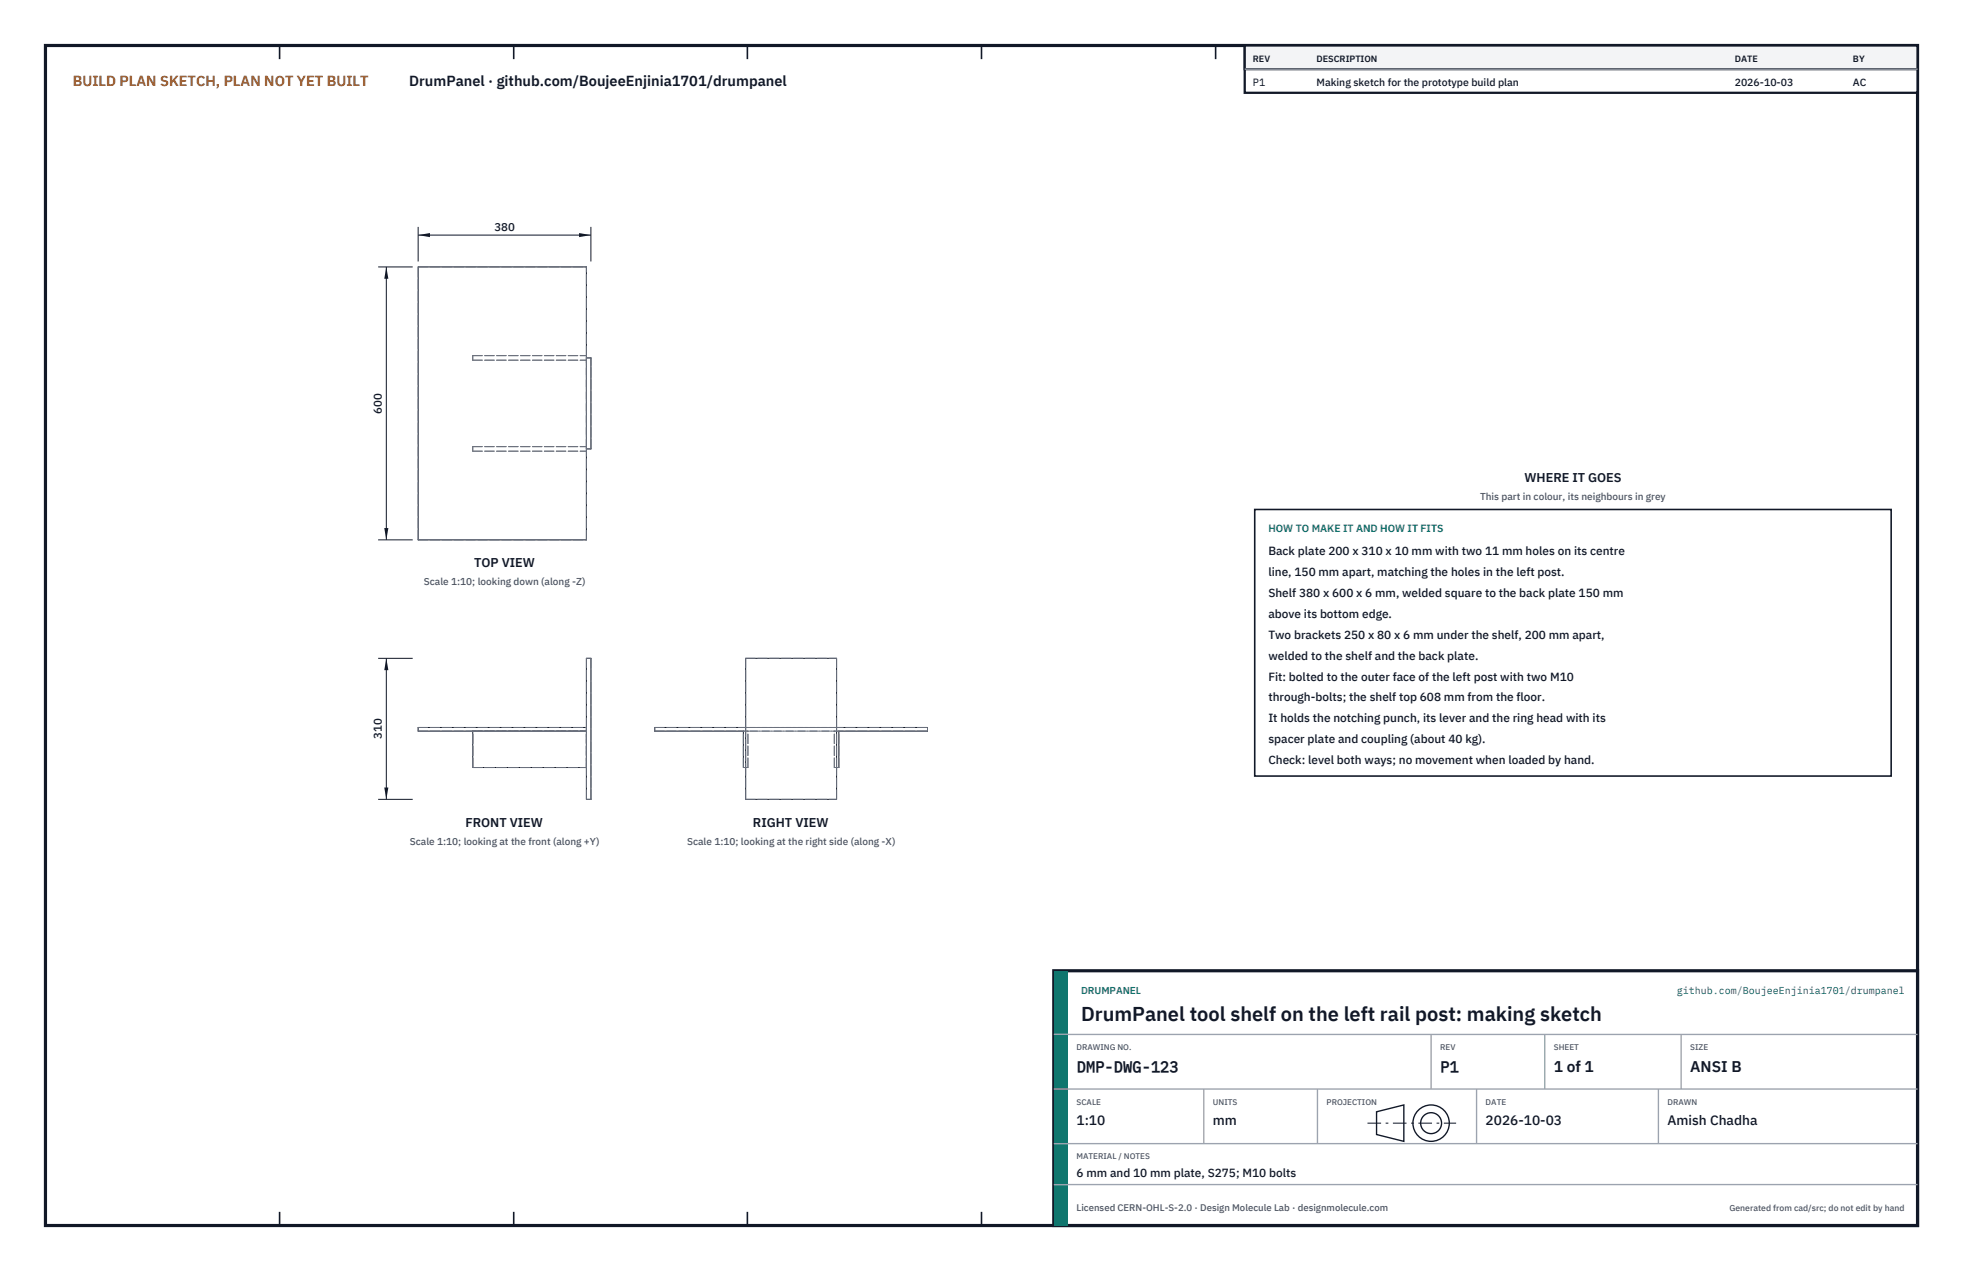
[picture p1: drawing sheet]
<svg xmlns="http://www.w3.org/2000/svg" width="432mm" height="279mm" viewBox="0 0 432 279" stroke-linecap="round" stroke-linejoin="round" font-family="sans-serif">
<defs><g id="words">
<text font-size="4.4" fill="#111827" x="237.8" y="224.4">DrumPanel tool shelf on the left rail post: making sketch</text>
<g font-size="3.4" fill="#111827">
<text x="236.8" y="235.6">DMP-DWG-123</text>
<text x="316.8" y="235.6">P1</text>
<text x="341.8" y="235.6">1 of 1</text>
<text x="371.8" y="235.6">ANSI B</text>
</g>
<text font-size="3.2" fill="#b45309" x="16" y="19">BUILD PLAN SKETCH, PLAN NOT YET BUILT</text>
<text font-size="3.2" fill="#111827" x="90" y="19">DrumPanel · github.com/BoujeeEnjinia1701/drumpanel</text>
<g font-size="3" fill="#111827">
<text x="236.8" y="247.2">1:10</text>
<text x="266.8" y="247.2">mm</text>
<text x="326.8" y="247.2">2026-10-03</text>
<text x="366.8" y="247.2">Amish Chadha</text>
</g>
<g font-size="2.8" fill="#111827">
<text x="335.3" y="106">WHERE IT GOES</text>
<text x="104.3" y="124.7">TOP VIEW</text>
<text x="102.4" y="181.7">FRONT VIEW</text>
<text x="165.6" y="181.7">RIGHT VIEW</text>
</g>
<g font-size="2.6" fill="#111827">
<text x="279" y="122">Back plate 200 x 310 x 10 mm with two 11 mm holes on its centre</text>
<text x="279" y="126.6">line, 150 mm apart, matching the holes in the left post.</text>
<text x="279" y="131.2">Shelf 380 x 600 x 6 mm, welded square to the back plate 150 mm</text>
<text x="279" y="135.8">above its bottom edge.</text>
<text x="279" y="140.4">Two brackets 250 x 80 x 6 mm under the shelf, 200 mm apart,</text>
<text x="279" y="145">welded to the shelf and the back plate.</text>
<text x="279" y="149.6">Fit: bolted to the outer face of the left post with two M10</text>
<text x="279" y="154.2">through-bolts; the shelf top 608 mm from the floor.</text>
<text x="279" y="158.8">It holds the notching punch, its lever and the ring head with its</text>
<text x="279" y="163.4">spacer plate and coupling (about 40 kg).</text>
<text x="279" y="168">Check: level both ways; no movement when loaded by hand.</text>
<text x="236.8" y="258.8">6 mm and 10 mm plate, S275; M10 bolts</text>
</g>
<g font-size="2.5" fill="#111827">
<text x="108.7" y="50.7">380</text>
<text x="84" y="90.9" transform="rotate(-90 84 90.9)">600</text>
<text x="84" y="162.5" transform="rotate(-90 84 162.5)">310</text>
</g>
<g font-size="2.3" fill="#111827">
<text x="275.6" y="18.8">P1</text>
<text x="289.6" y="18.8">Making sketch for the prototype build plan</text>
<text x="381.6" y="18.8">2026-10-03</text>
<text x="407.6" y="18.8">AC</text>
</g>
<text font-size="2.3" fill="#0f766e" x="279" y="117">HOW TO MAKE IT AND HOW IT FITS</text>
<g font-size="2.2" fill="#4b5563">
<text x="325.6" y="110">This part in colour, its neighbours in grey</text>
<text x="93.2" y="128.7">Scale 1:10; looking down (along -Z)</text>
<text x="90.1" y="185.7">Scale 1:10; looking at the front (along +Y)</text>
<text x="151.1" y="185.7">Scale 1:10; looking at the right side (along -X)</text>
</g>
<g font-size="2.2" fill="#0f766e">
<text x="237.8" y="218.4">DRUMPANEL</text>
<text x="368.8" y="218.4">github.com/BoujeeEnjinia1701/drumpanel</text>
</g>
<text font-size="2.1" fill="#4b5563" x="236.8" y="266.2">Licensed CERN-OHL-S-2.0 · Design Molecule Lab · designmolecule.com</text>
<g font-size="2" fill="#111827">
<text x="275.6" y="13.6">REV</text>
<text x="289.6" y="13.6">DESCRIPTION</text>
<text x="381.6" y="13.6">DATE</text>
<text x="407.6" y="13.6">BY</text>
</g>
<text font-size="1.9" fill="#4b5563" x="380.4" y="266.2">Generated from cad/src; do not edit by hand</text>
<g font-size="1.8" fill="#4b5563">
<text x="236.8" y="230.8">DRAWING NO.</text>
<text x="316.8" y="230.8">REV</text>
<text x="341.8" y="230.8">SHEET</text>
<text x="371.8" y="230.8">SIZE</text>
<text x="236.8" y="242.8">SCALE</text>
<text x="266.8" y="242.8">UNITS</text>
<text x="291.8" y="242.8">PROJECTION</text>
<text x="326.8" y="242.8">DATE</text>
<text x="366.8" y="242.8">DRAWN</text>
<text x="236.8" y="254.8">MATERIAL / NOTES</text>
</g>
</g></defs>
<path d="M10 10h411.8v259.4h-411.8z" fill="none" stroke="#111827" stroke-width=".7" stroke-linecap="butt"/>
<g fill="none" stroke="#111827" stroke-width=".35">
<path d="M61.5 10v3M113 10v3M164.4 10v3M215.9 10v3M267.4 10v3M318.9 10v3M370.3 10v3M61.5 266.4v3M113 266.4v3M164.4 266.4v3M215.9 266.4v3M267.4 266.4v3"/>
<path d="M318.9 266.4v3M370.3 266.4v3"/>
</g>
<path d="M92 58.7h37v60h-37zM129 78.7h1v20h-1M129 144.7h1v31h-1zM129 159.9h-37v.8h37M164 144.7h20v31h-20zM164 159.9h-20v.8h19.5v8h.5M184 159.9h20v.8h-19.5v8h-.5M104 160.7v8h25" fill="none" stroke="#111727" stroke-width=".22"/>
<g fill="none" stroke="#6a7180" stroke-width=".22" stroke-dasharray="2.1 .5">
<path d="M92 58.7h37M104 78.2h25M104 79.2v-1M104 79.2h25M129 79.2v-.5M129 78.7h1M129 78.7v-.5M129 78.2v-19.5M104 99.2h25M104 99.2v-1M104 98.2h25M129 98.7v-.5"/>
<path d="M129 98.2v-19M129 98.7v-20M129 98.7h1M129 99.2v-.5M130 98.7v-20M92 118.7h37M92 118.7v-60M129 118.7v-19.5M92 159.9h37M129 144.7h1M129 159.9v-15.2M129 159.9v8.8"/>
<path d="M144 159.9h60M164 144.7h20M164 159.9v-15.2M164 159.9h20M164 159.9v8.8M184 159.9v-15.2M92 160.7h37M92 160.7v-.8M104 168.7h25M104 160.7h25M104 168.7v-8M129 168.7v-8"/>
<path d="M129 175.7v-7M129 175.7h1M129 168.7v-8.8M129 160.7v-.8M130 175.7v-31M144 160.7v-.8M144 160.7h60M163.5 168.7v-8M163.5 160.7h1M163.5 168.7h1M164 175.7v-7M164 168.7h.5"/>
<path d="M164 175.7h20M164.5 168.7v-8M164.5 160.7h19M183.5 168.7v-8M183.5 168.7h.5M183.5 160.7h1M183.5 168.7h1M184 175.7v-7M184 168.7v-8.8M184.5 168.7v-8M204 160.7v-.8"/>
</g>
<path d="M92 49.9v7.6M92 51.7h38M130 49.9v7.6" fill="none" stroke="#111827" stroke-width=".22"/>
<path d="M92 51.7l2.6-.5v.9zM127.4 51.2v.9l2.6-.4z" fill="#111827"/>
<path d="M83.2 58.7h7.6M85 58.7v60M83.2 118.7h7.6" fill="none" stroke="#111827" stroke-width=".22"/>
<path d="M85 58.7l-.5 2.6h.9zM84.5 116.1h.9l-.4 2.6z" fill="#111827"/>
<path d="M83.2 144.7h7.6M85 144.7v31M83.2 175.7h7.6" fill="none" stroke="#111827" stroke-width=".22"/>
<path d="M85 144.7l-.5 2.6h.9zM84.5 173.1h.9l-.4 2.6z" fill="#111827"/>
<path d="M276 112h140v58.6h-140z" fill="#fff" stroke="#111827" stroke-width=".35"/>
<path d="M273.8 10h148v10.4h-148z" fill="#fff" stroke="#111827" stroke-width=".5"/>
<path d="M273.8 10h148v5.2h-148z" fill="#f3f4f6" stroke="#111827" stroke-width=".5"/>
<path d="M273.8 15.2h148" fill="none" stroke="#9ca3af" stroke-width=".3"/>
<path d="M231.8 213.4h190v56h-190z" fill="#fff" stroke="#111827" stroke-width=".7" stroke-linecap="butt"/>
<path d="M231.8 213.4h3v56h-3z" fill="#0f766e"/>
<path d="M231.8 227.4h190M231.8 239.4h190M264.8 239.4v12M289.8 239.4v12M314.8 227.4v12M324.8 239.4v12M339.8 227.4v12M364.8 239.4v12M369.8 227.4v12M231.8 251.4h190M231.8 260.4h190" fill="none" stroke="#9ca3af" stroke-width=".3"/>
<g fill="none" stroke="#111827" stroke-width=".3">
<path d="M302.8 244.4l6-1.5v8l-6-1.5z"/>
<circle cx="314.8" cy="246.9" r="4"/>
<circle cx="314.8" cy="246.9" r="2.3"/>
</g>
<path d="M300.8 246.9h19.5" fill="none" stroke="#111827" stroke-width=".22" stroke-dasharray="3 1 .6 1" stroke-linecap="butt"/>
<use href="#words"/>
</svg>
